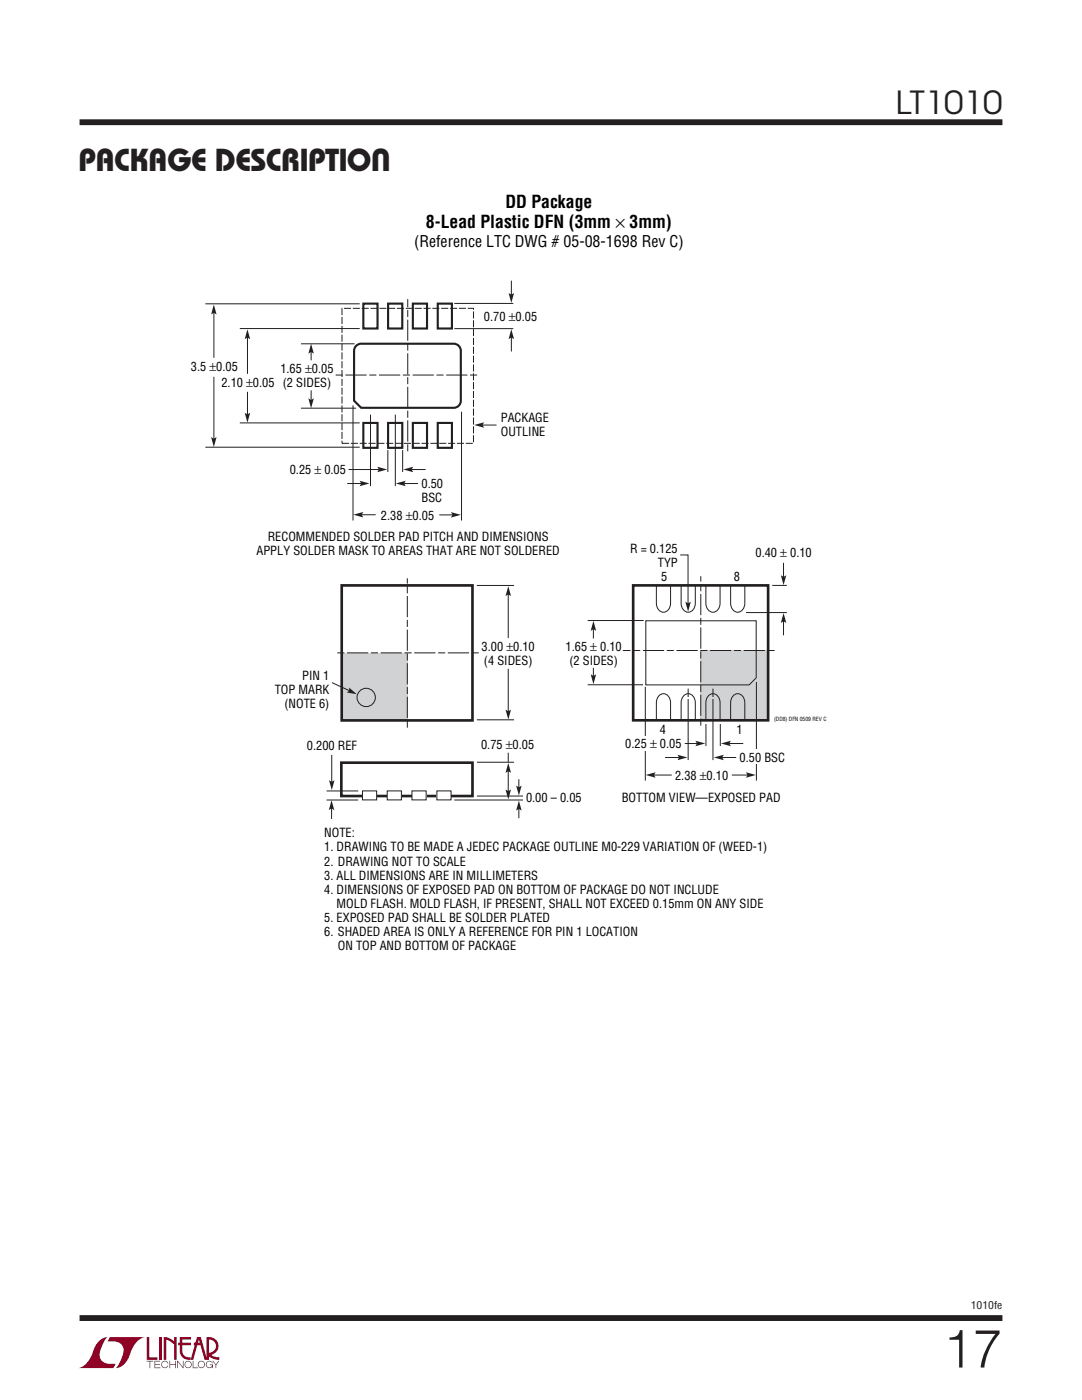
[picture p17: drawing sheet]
<svg xmlns="http://www.w3.org/2000/svg" width="216mm" height="279mm" viewBox="0 0 216 279" stroke-linecap="round" stroke-linejoin="round" font-family="sans-serif">
<defs><g id="words">
<text font-size="10.6" fill="#231f20" x="188.2" y="272.9">17</text>
<g font-size="6.3" fill="#231f20">
<text x="178.7" y="22.8">LT1010</text>
<text x="15.6" y="34.1">PACKAGE DESCRIPTION</text>
</g>
<g font-size="3.5">
<text x="100.9" y="41.5">DD Package</text>
<text x="85" y="45.4">8-Lead Plastic DFN (3mm × 3mm)</text>
</g>
<text font-size="3.2" x="82.6" y="49.3">(Reference LTC DWG # 05-08-1698 Rev C)</text>
<g font-size="2.5">
<text x="96.6" y="64">0.70 ±0.05</text>
<text x="38.1" y="74">3.5 ±0.05</text>
<text x="44.2" y="77.2">2.10 ±0.05 (2 SIDES)</text>
<text x="55.9" y="74.4">1.65 ±0.05</text>
<text x="99.9" y="84.3">PACKAGE</text>
<text x="99.9" y="87.1">OUTLINE</text>
<text x="57.8" y="94.5">0.25 ± 0.05</text>
<text x="84.1" y="97.4">0.50</text>
<text x="84.1" y="100.2">BSC</text>
<text x="53.4" y="107.9">RECOMMENDED SOLDER PAD PITCH AND DIMENSIONS</text>
<text x="76" y="103.7">2.38 ±0.05</text>
<text x="51.2" y="110.7">APPLY SOLDER MASK TO AREAS THAT ARE NOT SOLDERED</text>
<text x="125.7" y="110.3">R = 0.125</text>
<text x="131.3" y="113.1">TYP</text>
<text x="150.8" y="111.2">0.40 ± 0.10</text>
<text x="131.9" y="115.9">5</text>
<text x="146.4" y="115.9">8</text>
<text x="96.1" y="129.9">3.00 ±0.10</text>
<text x="112.8" y="129.8">1.65 ± 0.10</text>
<text x="60.3" y="135.7">PIN 1</text>
<text x="96.6" y="132.7">(4 SIDES)</text>
<text x="113.6" y="132.7">(2 SIDES)</text>
<text x="54.8" y="138.6">TOP MARK</text>
<text x="56.8" y="141.4">(NOTE 6)</text>
<text x="61.3" y="149.6">0.200 REF</text>
<text x="96" y="149.6">0.75 ±0.05</text>
<text x="124.8" y="149.2">0.25</text>
<text x="129.7" y="149.2">± 0.05</text>
<text x="131.7" y="146.5">4</text>
<text x="147" y="146.5">1</text>
<text x="134.7" y="155.6">2.38 ±0.10</text>
<text x="147.6" y="152">0.50 BSC</text>
<text x="105" y="160.1">0.00 – 0.05</text>
<text x="124.1" y="160">BOTTOM VIEW—EXPOSED PAD</text>
<text x="64.7" y="167.1">NOTE:</text>
<text x="64.7" y="169.9">1. DRAWING TO BE MADE A JEDEC PACKAGE OUTLINE M0-229 VARIATION OF (WEED-1)</text>
<text x="64.7" y="172.7">2. DRAWING NOT TO SCALE</text>
<text x="64.7" y="175.6">3. ALL DIMENSIONS ARE IN MILLIMETERS</text>
<text x="64.7" y="178.4">4. DIMENSIONS OF EXPOSED PAD ON BOTTOM OF PACKAGE DO NOT INCLUDE</text>
<text x="64.7" y="184">5. EXPOSED PAD SHALL BE SOLDER PLATED</text>
<text x="67.2" y="181.2">MOLD FLASH. MOLD FLASH, IF PRESENT, SHALL NOT EXCEED 0.15mm ON ANY SIDE</text>
<text x="64.7" y="186.9">6. SHADED AREA IS ONLY A REFERENCE FOR PIN 1 LOCATION</text>
<text x="67.4" y="189.7">ON TOP AND BOTTOM OF PACKAGE</text>
</g>
<text font-size="2.1" fill="#231f20" x="193.7" y="261.2">1010fe</text>
<text font-size="1.1" x="154.4" y="143.9">(DD8) DFN 0509 REV C</text>
</g></defs>
<g fill="#900126">
<path d="M29.3 266.8h.5v4.1h1.6v.5h-2.1z"/>
<path d="M20 267.4l1-.5h.5h-.1a6.2 6.2 0 0 0-1.5 4 2.58 2.58 0 0 0 3.2 1.3l-.5 .8h-7a4.9 4.9 0 0 0 3.1-3.8l.4-.7z"/>
<path d="M21.9 266.9h7a4.9 4.9 0 0 0-3.1 3.7 3.2 3.2 0 0 1-2.7 2.4h.1a6.2 6.2 0 0 0 1.4-4.1 2.58 2.58 0 0 0-3.1-1.2z"/>
<path d="M31.8 266.8h.5v4.6h-.5z"/>
<path d="M32.7 266.8l1 .2 1 .7v-.9h.5v4.6h-.5v-3.1l-1.5-.9v4h-.5z"/>
<path d="M29.3 271.6h1.3v.1h-.6v1.3h-.2v-1.3h-.5z"/>
<path d="M30.8 271.6h1.2v.1h-1v.5h.9v.2h-.9v.5h1v.1h-1.2z"/>
<path d="M33.8 271.6h.2v.6h1v-.6h.1v1.4h-.1v-.6h-1v.6h-.2z"/>
<path d="M35.4 271.6h.1l1 1.2v-1.2h.1v1.4l-1.1-1.2v1.2h-.1z"/>
<path d="M38.5 271.6h.1v1.3h.9v.1h-1z"/>
<path d="M42.4 271.6h.1l.6 .7 .5-.7h.2l-.7 .8v.6h-.1v-.6z"/>
<path d="M35.9 266.8h2.2v.5h-1.7v.7h1.7v.5h-1.7v1.1a1.32 1.32 0 0 0 1.6 1.3v.5l1.3-4.6h.8l1.1 4.1v-4.1a1.84 1.84 0 0 1 2.3 1.4 1.84 1.84 0 0 1-1.4 2.2l.7 .4 1 .1v.5l-1.2-.2-1.1-.6v-.6a1.34 1.34 0 0 0 1.6-1.2 1.34 1.34 0 0 0-1.4-1.5v4.1h-.9l-.8-2.9h-1.3v-.5h1.2l-.2-.7-1.1 4.1a2.06 2.06 0 0 1-2.7-1.3v-1.6h-.4v-.5h.4z"/>
<path d="M37 271.8a.72 .72 0 0 1 1.2 .1 .72 .72 0 0 1-.4 1.1 .72 .72 0 0 1-1-.7h.2a.59 .59 0 0 0 .8 .5 .59 .59 0 0 0 .2-.9 .59 .59 0 0 0-1 .2v.2h-.2z"/>
<path d="M39.7 271.8a.72 .72 0 0 1 1.1 .1 .72 .72 0 0 1-.4 1.1 .72 .72 0 0 1-.9-.7h.1a.59 .59 0 0 0 .8 .5 .59 .59 0 0 0 .2-.9 .59 .59 0 0 0-1 .2v.2h-.1z"/>
<path d="M41.3 271.8a.72 .72 0 0 1 1.2 .2h-.2a.59 .59 0 0 0-.9-.1 .59 .59 0 0 0 .1 .9 .59 .59 0 0 0 .9-.4h-.5v-.1h.6v.7h-.1v-.3a.73 .73 0 0 1-1.1 .2 .73 .73 0 0 1 0-1.1z"/>
<path d="M32.4 271.8a.71 .71 0 0 1 1.2 .3h-.1a.59 .59 0 0 0-.9-.3 .59 .59 0 0 0-.1 1 .59 .59 0 0 0 .9-.3h.2a.73 .73 0 0 1-1.1 .4 .73 .73 0 0 1-.1-1.1z"/>
</g>
<path d="M15.9 24.4h184.1M15.9 263h184.1" fill="none" stroke="#231f20" stroke-width="1.2" stroke-linecap="butt"/>
<g fill="#d1d2d4">
<path d="M68.2 130.3h13.1v13.4h-13.1z"/>
<path d="M139.8 129.8h13.5v13.9h-13.5z"/>
</g>
<g fill="none" stroke="#231f20" stroke-width=".2">
<path d="M154.1 116.8h2.9M156.3 112.3v3.1M117.3 123.8h11.1M117.3 136.7h11M148.9 122.3h8.1"/>
<circle cx="73.1" cy="139.2" r="1.83"/>
</g>
<path d="M155.8 114.8l.6 .3 .5-.3-.5 2z" fill="#231f20"/>
<path d="M135.7 110.8h1.6v9.9" fill="none" stroke="#231f20" stroke-width=".2"/>
<path d="M136.8 120.1l.5 .3 .5-.3-.5 2z" fill="#231f20"/>
<path d="M156.3 123.7v3.1" fill="none" stroke="#231f20" stroke-width=".2"/>
<path d="M156.4 122.3l.5 2-.5-.3-.6 .3z" fill="#231f20"/>
<path d="M118.4 133.3v1.9" fill="none" stroke="#231f20" stroke-width=".2"/>
<path d="M117.9 134.6l.5 .3 .6-.3-.6 2z" fill="#231f20"/>
<path d="M118.4 125.3v2.1" fill="none" stroke="#231f20" stroke-width=".2"/>
<path d="M118.4 123.9l.6 2-.6-.3-.5 .3z" fill="#231f20"/>
<path d="M103.5 155.5v1.9" fill="none" stroke="#231f20" stroke-width=".2"/>
<path d="M103 156.8l.5 .3 .6-.3-.6 2z" fill="#231f20"/>
<path d="M103.5 161.2v2.1" fill="none" stroke="#231f20" stroke-width=".2"/>
<path d="M103.5 159.8l.6 2-.6-.4-.5 .4z" fill="#231f20"/>
<path d="M101.4 150.2v1.9M101.4 153.5v4.5" fill="none" stroke="#231f20" stroke-width=".2"/>
<path d="M100.9 157.6l.5 .3 .6-.3-.6 1.9z" fill="#231f20"/>
<path d="M66.2 150.7v5.6" fill="none" stroke="#231f20" stroke-width=".2"/>
<g fill="#231f20">
<path d="M65.7 155.7l.5 .3 .5-.3-.5 2z"/>
<path d="M101.4 152.3l.6 1.9-.6-.3-.5 .3z"/>
</g>
<path d="M101.4 133.5v8.7" fill="none" stroke="#231f20" stroke-width=".2"/>
<path d="M100.9 141.6l.5 .3 .6-.3-.6 2z" fill="#231f20"/>
<path d="M101.4 118.4v9" fill="none" stroke="#231f20" stroke-width=".2"/>
<path d="M101.4 117l.6 2-.6-.4-.5 .4z" fill="#231f20"/>
<path d="M137.3 137.4v14.3M142.3 137.4v14.3M132.7 151.2h3.1" fill="none" stroke="#231f20" stroke-width=".2"/>
<path d="M135.2 150.6l2 .6-2 .5 .3-.5z" fill="#231f20"/>
<path d="M143.8 151.2h3.1" fill="none" stroke="#231f20" stroke-width=".2"/>
<path d="M142.4 151.2l2-.6-.3 .6 .3 .5z" fill="#231f20"/>
<path d="M146 154.7h3.4" fill="none" stroke="#231f20" stroke-width=".2"/>
<path d="M148.8 154.1l2 .6-2 .5 .4-.5z" fill="#231f20"/>
<path d="M130.2 154.7h3.8" fill="none" stroke="#231f20" stroke-width=".2"/>
<path d="M128.8 154.7l2-.6-.3 .6 .3 .5z" fill="#231f20"/>
<path d="M136.6 148.4h2.7" fill="none" stroke="#231f20" stroke-width=".2"/>
<path d="M138.8 147.8l1.9 .6-1.9 .5 .3-.5z" fill="#231f20"/>
<path d="M145.2 148.4h3.1" fill="none" stroke="#231f20" stroke-width=".2"/>
<path d="M143.9 148.4l1.9-.6-.3 .6 .3 .5z" fill="#231f20"/>
<path d="M66.2 136.2l3.8 1.7" fill="none" stroke="#231f20" stroke-width=".2"/>
<path d="M69.6 137.2l1.6 1.4-2-.4 .5-.4z" fill="#231f20"/>
<path d="M90.6 159.7h13.8M140.9 144.5v4.4M143.7 144.5v4.4M66.2 161.1v2.3" fill="none" stroke="#231f20" stroke-width=".2"/>
<path d="M66.2 159.7l.5 2-.5-.4-.6 .4z" fill="#231f20"/>
<path d="M68.2 116.8h26.1v27h-26.1z" fill="none" stroke="#231f20" stroke-width=".53"/>
<path d="M95.5 130.3h-28.3M154.6 129.8h-30.3M81.3 145.2v-29.8M139.8 144.8v-29.8" fill="none" stroke="#231f20" stroke-width=".2" stroke-dasharray="1.4 .5 4.2 .5" stroke-linecap="butt"/>
<path d="M136.5 139.2h1.6v.2h-1.6z" fill="#fff"/>
<path d="M141.5 139.2h1.7v.2h-1.7z" fill="#d1d2d4"/>
<path d="M68.1 152.2h26.2v6.7h-26.2z" fill="none" stroke="#231f20" stroke-width=".53"/>
<path d="M72.3 157.8h2.9v1.8h-2.9z" fill="#fff"/>
<path d="M72.3 157.8h2.9v1.8h-2.9z" fill="none" stroke="#231f20" stroke-width=".2"/>
<path d="M77.3 157.8h2.8v1.8h-2.8z" fill="#fff"/>
<path d="M77.3 157.8h2.8v1.8h-2.8z" fill="none" stroke="#231f20" stroke-width=".2"/>
<path d="M87.2 157.8h2.8v1.8h-2.8z" fill="#fff"/>
<path d="M87.2 157.8h2.8v1.8h-2.8z" fill="none" stroke="#231f20" stroke-width=".2"/>
<path d="M82.2 157.8h2.8v1.8h-2.8z" fill="#fff"/>
<g fill="none" stroke="#231f20" stroke-width=".2">
<path d="M95.2 116.8h7.4M131 116.9v3.5a1.41 1.41 0 0 0 .7 1.6 1.41 1.41 0 0 0 1.7-.3l.4-.8v-.5v-3.5M135.9 116.9v3.5a1.41 1.41 0 0 0 .7 1.6 1.41 1.41 0 0 0 1.7-.3l.4-.8v-.5v-3.5M140.8 116.9v3.5a1.41 1.41 0 0 0 .8 1.6 1.41 1.41 0 0 0 1.7-.3l.3-.8 .1-.5v-3.5M145.8 116.9v3.5a1.41 1.41 0 0 0 .7 1.6 1.41 1.41 0 0 0 1.7-.3l.4-.8v-.5v-3.5M128.8 137.1v18.7M128.9 123.9h22v11.4l-1.4 1.4h-20.6zM150.9 136.1v19.7M65.2 159.7h6.3M65.2 157.9h6.3M82.2 157.8h2.8v1.8h-2.8zM95.2 158.9h9.2"/>
<path d="M95.2 143.7h7.4M95.2 152.1h7.4M131 143.7v-3.5a1.41 1.41 0 0 1 .7-1.5 1.41 1.41 0 0 1 1.7 .3l.4 .8v.4v3.5M135.9 143.7v-3.5a1.41 1.41 0 0 1 .7-1.5 1.41 1.41 0 0 1 1.7 .3l.4 .8v.4v3.5M140.8 143.7v-3.5a1.41 1.41 0 0 1 .8-1.5 1.41 1.41 0 0 1 1.7 .3l.3 .8 .1 .4v3.5M145.8 143.7v-3.5a1.41 1.41 0 0 1 .7-1.5 1.41 1.41 0 0 1 1.7 .3l.4 .8v.4v3.5"/>
</g>
<g fill="#fff" stroke="#231f20" stroke-width=".42">
<path d="M72.5 84.4h2.8v5h-2.8z"/>
<path d="M77.4 84.4h2.9v5h-2.9z"/>
<path d="M87.3 84.4h2.9v5h-2.9z"/>
<path d="M82.4 84.4h2.8v5h-2.8z"/>
<path d="M72.5 60.6h2.8v5h-2.8z"/>
<path d="M77.4 60.6h2.9v5h-2.9z"/>
<path d="M87.3 60.6h2.9v5h-2.9z"/>
<path d="M82.4 60.6h2.8v5h-2.8z"/>
</g>
<path d="M68.2 61.5h26.3v27h-26.3z" fill="none" stroke="#231f20" stroke-width=".2" stroke-dasharray="1.4 .4" stroke-linecap="butt"/>
<path d="M67 74.8h28.5M81.4 90.1v-30.4" fill="none" stroke="#231f20" stroke-width=".2" stroke-dasharray="1.4 .5 4.2 .5" stroke-linecap="butt"/>
<path d="M71.2 68.9l.9-.3h18.4a1.41 1.41 0 0 1 1.5 1.4v10a1.41 1.41 0 0 1-1.5 1.4h-18.4l-1.4-1.4v-10v-.4z" fill="none" stroke="#231f20" stroke-width=".42"/>
<path d="M69.3 96.5h3M73.9 82.8v14.2M78.9 82.8v14.2" fill="none" stroke="#231f20" stroke-width=".2"/>
<path d="M71.8 95.9l1.9 .6-1.9 .5 .3-.5z" fill="#231f20"/>
<path d="M80.4 96.5h3" fill="none" stroke="#231f20" stroke-width=".2"/>
<path d="M79 96.5l2-.6-.4 .6 .4 .5z" fill="#231f20"/>
<path d="M71.9 102.7h3.1" fill="none" stroke="#231f20" stroke-width=".2"/>
<path d="M70.5 102.7l2-.5-.3 .5 .3 .6z" fill="#231f20"/>
<path d="M102 67.1v3" fill="none" stroke="#231f20" stroke-width=".2"/>
<path d="M102 65.7l.6 2-.6-.3-.5 .3z" fill="#231f20"/>
<path d="M102 56v3.1" fill="none" stroke="#231f20" stroke-width=".2"/>
<path d="M101.5 58.5l.5 .3 .6-.3-.6 2z" fill="#231f20"/>
<path d="M87.7 102.8h2.9" fill="none" stroke="#231f20" stroke-width=".2"/>
<path d="M90 102.2l2 .5-2 .6 .3-.6z" fill="#231f20"/>
<path d="M69.5 93.7h6.4" fill="none" stroke="#231f20" stroke-width=".2"/>
<path d="M75.3 93.2l2 .5-2 .5 .3-.5z" fill="#231f20"/>
<path d="M81.9 93.7h3" fill="none" stroke="#231f20" stroke-width=".2"/>
<path d="M80.5 93.7l2-.5-.4 .5 .4 .5z" fill="#231f20"/>
<path d="M60.1 68.6h10.6M62.1 70v1.9M90.7 65.6h11.7M90.7 60.6h11.7M60.1 81.5h10.9M70.4 80.9v23M77.4 89.8v4.4M80.3 89.8v4.4M92.1 82.2v21.7" fill="none" stroke="#231f20" stroke-width=".2"/>
<path d="M62.1 68.6l.5 2-.5-.3-.6 .3z" fill="#231f20"/>
<path d="M62.1 77.9v2.2" fill="none" stroke="#231f20" stroke-width=".2"/>
<path d="M61.5 79.5l.6 .3 .5-.3-.5 2z" fill="#231f20"/>
<path d="M49.4 67.1v7.5" fill="none" stroke="#231f20" stroke-width=".2"/>
<path d="M49.4 65.7l.5 2-.5-.3-.6 .3z" fill="#231f20"/>
<path d="M49.4 78.2v4.8" fill="none" stroke="#231f20" stroke-width=".2"/>
<path d="M48.8 82.4l.6 .3 .5-.3-.5 2z" fill="#231f20"/>
<path d="M42.7 62.2v9.2" fill="none" stroke="#231f20" stroke-width=".2"/>
<path d="M42.7 60.8l.5 2-.5-.4-.6 .4z" fill="#231f20"/>
<path d="M42.7 75.2v12.6" fill="none" stroke="#231f20" stroke-width=".2"/>
<path d="M42.1 87.2l.6 .4 .5-.4-.5 2z" fill="#231f20"/>
<path d="M41 60.6h30.8M47.9 65.6h23.9M41 89.3h30.8M47.9 84.4h23.9M96 84.8h3.1" fill="none" stroke="#231f20" stroke-width=".2"/>
<path d="M94.6 84.8l2-.5-.3 .5 .3 .6z" fill="#231f20"/>
<path d="M126.3 116.8h27v27h-27z" fill="none" stroke="#231f20" stroke-width=".53"/>
<g fill="#fff">
<path d="M128.3 146.8h.8v2.9h-.8z"/>
<path d="M150.5 149.6h.9v2.9h-.9z"/>
</g>
<use href="#words"/>
</svg>
